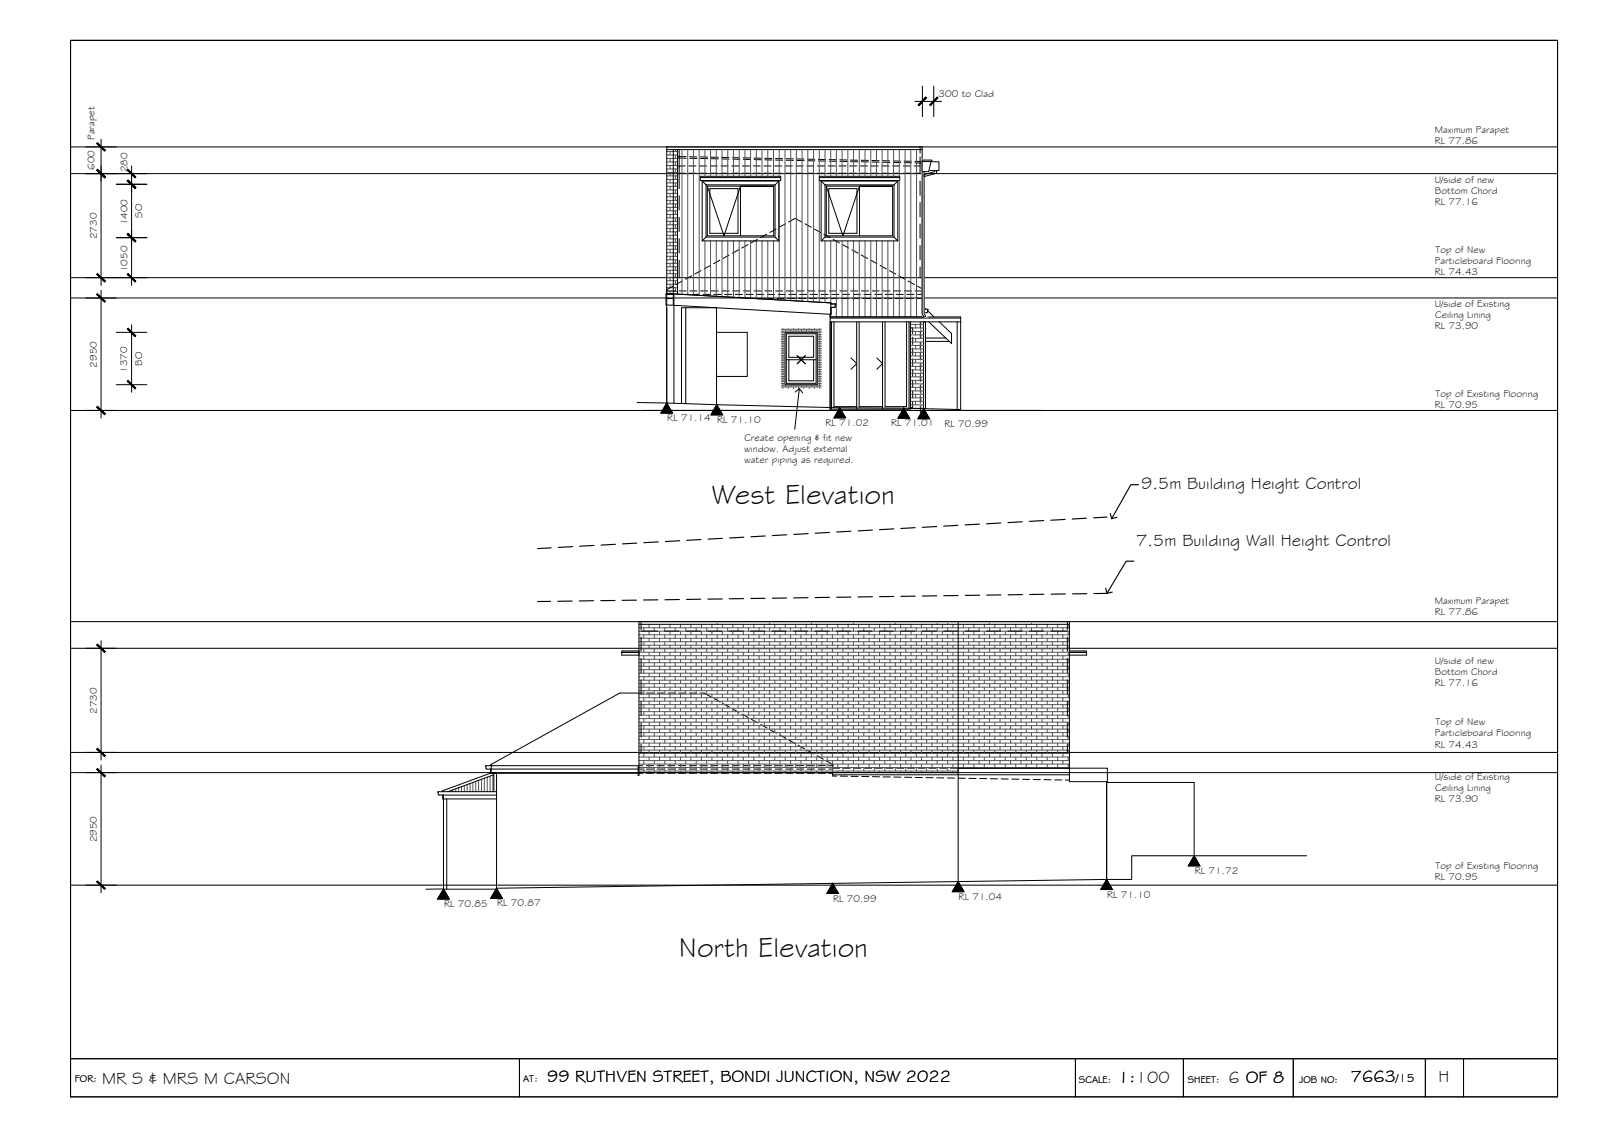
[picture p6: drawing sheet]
<svg xmlns="http://www.w3.org/2000/svg" width="420mm" height="297mm" viewBox="0 0 420 297" stroke-linecap="round" stroke-linejoin="round" font-family="sans-serif">
<defs><g id="words">
<g font-size="7.5">
<text x="186.7" y="132.1">West Elevation</text>
<text x="178.1" y="250.8">North Elevation</text>
</g>
<g font-size="4.5">
<text x="299.3" y="128.2">9.5m Building Height Control</text>
<text x="298" y="143.2">7.5m Building Wall Height Control</text>
<text x="26.8" y="284.1">MR S &amp; MRS M CARSON</text>
<text x="143.5" y="283.6">99 RUTHVEN STREET, BONDI JUNCTION, NSW 2022</text>
<text x="293.3" y="283.9">1:100</text>
<text x="322.2" y="283.9">6 OF 8</text>
<text x="354.3" y="283.8">7663</text>
<text x="377.3" y="283.7">H</text>
</g>
<text font-size="3.2" x="366.1" y="283.8">/15</text>
<g font-size="2.6">
<text x="246.2" y="25.5">300 to Clad</text>
<text x="376.3" y="34.9">Maximum Parapet</text>
<text x="24.8" y="36.7" transform="rotate(-90 24.8 36.7)">Parapet</text>
<text x="376.3" y="37.8">RL 77.86</text>
<text x="24.8" y="44.5" transform="rotate(-90 24.8 44.5)">600</text>
<text x="33.4" y="45.2" transform="rotate(-90 33.4 45.2)">280</text>
<text x="376.3" y="47.9">U/side of new</text>
<text x="376.3" y="53.7">RL 77.16</text>
<text x="376.4" y="50.8">Bottom Chord</text>
<text x="33.4" y="59.1" transform="rotate(-90 33.4 59.1)">1400</text>
<text x="37.3" y="57.1" transform="rotate(-90 37.3 57.1)">SO</text>
<text x="25.4" y="62.7" transform="rotate(-90 25.4 62.7)">2730</text>
<text x="33.4" y="71.4" transform="rotate(-90 33.4 71.4)">1050</text>
<text x="376.4" y="69.2">Particleboard Flooring</text>
<text x="376.5" y="66.2">Top of New</text>
<text x="376.3" y="72.1">RL 74.43</text>
<text x="376.3" y="80.5">U/side of Existing</text>
<text x="376.4" y="83.4">Ceiling Lining</text>
<text x="376.3" y="86.4">RL 73.90</text>
<text x="37.3" y="95.9" transform="rotate(-90 37.3 95.9)">BO</text>
<text x="25.4" y="96.4" transform="rotate(-90 25.4 96.4)">2950</text>
<text x="33.4" y="97.8" transform="rotate(-90 33.4 97.8)">1370</text>
<text x="376.3" y="106.9">RL 70.95</text>
<text x="376.5" y="104">Top of Existing Flooring</text>
<text x="175" y="110.4">RL 71.14 RL 71.10</text>
<text x="216.5" y="111.7">RL 71.02</text>
<text x="233.7" y="111.8">RL 71.01</text>
<text x="247.7" y="111.9">RL 70.99</text>
<text x="195.2" y="118.4">window. Adjust external</text>
<text x="195.2" y="115.5">Create opening &amp; fit new</text>
<text x="195.2" y="121.3">water piping as required.</text>
<text x="376.3" y="161.3">RL 77.86</text>
<text x="376.3" y="158.4">Maximum Parapet</text>
<text x="376.3" y="174.1">U/side of new</text>
<text x="376.3" y="179.9">RL 77.16</text>
<text x="376.4" y="177">Bottom Chord</text>
<text x="25.4" y="187.2" transform="rotate(-90 25.4 187.2)">2730</text>
<text x="376.5" y="190.2">Top of New</text>
<text x="376.3" y="196">RL 74.43</text>
<text x="376.4" y="193.1">Particleboard Flooring</text>
<text x="376.3" y="204.4">U/side of Existing</text>
<text x="376.4" y="207.3">Ceiling Lining</text>
<text x="376.3" y="210.3">RL 73.90</text>
<text x="25.4" y="220.9" transform="rotate(-90 25.4 220.9)">2950</text>
<text x="376.5" y="227.8">Top of Existing Flooring</text>
<text x="313.4" y="229.1">RL 71.72</text>
<text x="376.3" y="230.8">RL 70.95</text>
<text x="116.5" y="237.8">RL 70.85</text>
<text x="130.4" y="237.7">RL 70.87</text>
<text x="218.5" y="236.4">RL 70.99</text>
<text x="251.4" y="235.9">RL 71.04</text>
<text x="290.4" y="235.3">RL 71.10</text>
<text x="19.6" y="283.8">FOR:</text>
<text x="137.2" y="283.6">AT:</text>
<text x="283" y="283.9">SCALE:</text>
<text x="311.5" y="283.9">SHEET:</text>
<text x="340.7" y="283.9">JOB NO:</text>
</g>
</g></defs>
<!-- layer: BORDER -->
<path d="M18.5 10.6h390v277h-390zM18.5 277.6h390M136.2 277.6v10M282.1 277.6v10M310.4 277.6v10M339.2 277.6v10M373.8 277.6v10M383.8 277.6v10" fill="none" stroke="#000" stroke-width=".26"/>
<!-- layer: DIMENSION -->
<g fill="none" stroke="#000" stroke-width=".26">
<path d="M22.5 38.5h8M26.5 36.5v38.3M239.9 26.6h7M241.9 22.6v8M244.9 22.6v8M22.5 45.5h16M30.5 48.3h8M34.5 43.5v31.3M22.5 72.8h16M22.5 78.1h8M26.5 76.1v33.5M30.5 62.3h8"/>
<path d="M30.5 87.1h8M34.5 85.1v17.7M22.5 107.6h8M30.5 100.9h8M22.5 170h8M26.5 168v31.3M22.5 197.3h8M22.5 202.6h8M26.5 200.6v33.5M22.5 232.1h8"/>
</g>
<!-- layer: 0 -->
<g fill="#000" stroke="#000" stroke-width=".26">
<path d="M25.4 37.6l2 2 .2-.2zM25.4 37.6l.2-.2 2 2z"/>
<path d="M242.8 25.5l-1.8 2.2 2-2zM240.8 27.5l2-2-1.8 2.2z"/>
<path d="M243.8 27.5l.2 .2 1.8-2.2zM245.8 25.5l.2 .2-2 2z"/>
<path d="M25.4 44.6l2.2 1.8-2-2zM25.4 44.6l2.2 1.8-.2 .2z"/>
<path d="M25.4 44.6l2 2 .2-.2zM25.4 44.6l.2-.2 2 2z"/>
<path d="M33.6 47.2l-.2 .2 2.2 1.8zM33.4 47.4l2.2 1.8-.2 .2z"/>
<path d="M33.4 44.6l2 2 .2-.2zM33.6 44.4l2 2-2.2-1.8z"/>
<path d="M33.4 47.4l2 2 .2-.2zM33.6 47.2l2 2-2.2-1.8z"/>
<path d="M25.6 71.7l-.2 .2 2.2 1.8zM25.4 71.9l2.2 1.8-.2 .2z"/>
<path d="M25.4 77.2l2 2 .2-.2zM25.4 77.2l.2-.2 2 2z"/>
<path d="M33.6 61.2l-.2 .2 2.2 1.8zM33.4 61.4l2.2 1.8-.2 .2z"/>
<path d="M33.6 71.7l-.2 .2 2.2 1.8zM33.4 71.9l2.2 1.8-.2 .2z"/>
<path d="M33.4 61.4l2 2 .2-.2zM33.6 61.2l2 2-2.2-1.8z"/>
<path d="M33.6 99.7l-.2 .2 2.2 1.8zM33.4 99.9l2.2 1.8-.2 .3z"/>
<path d="M33.4 86.2l2 2.1 .2-.3zM33.6 86l2 2-2.2-1.8z"/>
<path d="M25.4 106.7l2.2 1.8-2-2zM25.4 106.7l2.2 1.8-.2 .2z"/>
<path d="M25.4 169.1l2 2 .2-.2zM25.4 169.1l.2-.2 2 2z"/>
<path d="M25.6 196.2l-.2 .2 2.2 1.8zM25.4 196.4l2.2 1.8-.2 .2z"/>
<path d="M25.4 201.7l2 2 .2-.2zM25.4 201.7l.2-.2 2 2z"/>
<path d="M25.4 231.2l2.2 1.8-2-2zM25.4 231.2l2.2 1.8-.2 .2z"/>
</g>
<!-- layer: HEIGHT CONTROL -->
<g fill="none" stroke="#000" stroke-width=".3">
<path d="M211.9 139.9l-3.7 .2M217.6 139.6l-3.8 .2M223.2 139.3l-3.8 .2M228.8 139l-3.7 .2M234.4 138.7l-3.7 .2M240 138.3l-3.7 .2M245.6 138l-3.7 .3M251.3 137.7l-3.8 .2M256.9 137.4l-3.8 .2M262.5 137.1l-3.8 .2M268.1 136.8l-3.7 .2M273.7 136.5l-3.7 .2"/>
<path d="M279.3 136.2l-3.7 .2M285 135.9l-3.8 .2M290.3 135.6l-3.5 .2M144.4 157.7h-3.4M144.6 143.6l-3.6 .2M150 157.6h-3.7M150.2 143.3l-3.8 .2M155.7 157.5l-3.8 .1M155.8 143l-3.8 .2M161.3 157.4l-3.7 .1M161.4 142.7l-3.7 .2M166.9 157.3l-3.7 .1"/>
<path d="M167 142.4l-3.7 .2M172.5 157.3h-3.7M172.6 142.1l-3.7 .2M178.2 157.2h-3.8M178.3 141.8l-3.8 .2M183.8 157.1l-3.7 .1M183.9 141.4l-3.8 .3M189.4 157l-3.7 .1M189.5 141.1l-3.8 .2M195 156.9l-3.7 .1M195.1 140.8l-3.7 .2M200.7 156.9h-3.8"/>
<path d="M200.7 140.5l-3.7 .2M206.3 156.8h-3.7M206.3 140.2l-3.7 .2M211.9 156.7l-3.7 .1M217.5 156.6l-3.7 .1M223.2 156.5l-3.8 .1M228.8 156.5h-3.8M234.4 156.4h-3.7M240 156.3l-3.7 .1M245.7 156.2l-3.8 .1M251.3 156.1l-3.8 .1M256.9 156.1h-3.7"/>
<path d="M262.5 156h-3.7M268.2 155.9h-3.8M273.8 155.8l-3.8 .1M279.4 155.7l-3.7 .1M285 155.7h-3.7M290.3 155.6h-3.4"/>
</g>
<!-- layer: 0 -->
<path d="M291.2 134.6l.4 1.4 1.3-.4M298.6 127.1h-2l-5 8.9M290 154.2l.3 1.4 1.4-.4M297.4 147.1h-2l-5.1 8.5" fill="none" stroke="#000" stroke-width=".3"/>
<!-- layer: EXISTING -->
<g fill="none" stroke="#000" stroke-width=".26">
<path d="M206 58.7l-1.6 .9M206.8 58.2l1.8-1 1.7 1M211.1 58.7l1.7 .9M174.9 76.3v29.4M174.9 76.3h2.3M174.9 78.3h1.7M174.9 77.2h1.7M176.5 75l-1.7 1 .1 .3M176.6 77v3l41.1 2.4M176.7 77v28.7M178.1 76.3h1.9M179 73.7l-1.7 .9"/>
<path d="M179 77.2h1.6M180.9 76.3h1.9M181.4 72.3l-1.6 .9M181.6 77.2h1.9M183.7 76.3h1.9M183.9 70.9l-1.7 1M184.4 77.2h1.9M186.3 69.6l-1.6 .9M186.5 76.3h1.9M187.2 77.2h1.9M188.8 68.2l-1.6 .9M189.3 76.3h1.9"/>
<path d="M190 77.2h1.9M191.2 66.9l-1.6 .9M192.2 76.3h1.8M192.8 77.2h1.9M193.7 65.5l-1.6 .9M195 76.3h1.9M195.7 77.2h1.8M196.2 64.1l-1.7 .9M197.8 76.3h1.9M198.3 78.3h1.8M198.5 77.2h1.8M198.6 62.8l-1.6 .9"/>
<path d="M200.6 76.3h1.9M201 78.3h1.9M201.1 61.4l-1.6 .9M201.3 77.2h1.8M203.4 76.3h1.9M203.5 60l-1.6 1M203.9 78.3h1.8M204.1 77.2h1.9M206.2 76.3h1.9M206.7 78.3h1.9M206.9 77.2h1.9M209 76.3h1.9"/>
<path d="M209.5 78.3h1.9M209.7 77.2h1.9M211.8 76.3h1.9M212.3 78.3h1.9M212.5 77.2h1.9M213.6 60l1.6 1M214.7 76.3h1.8M215.1 78.3h1.9M215.3 77.2h1.9M216.1 61.4l1.6 .9M217.5 76.3h1.9M217.9 79.7l1.4 .1-.3 .7-1.1 .1v1.8"/>
<path d="M217.9 79.7v-.3l-43.2-2.5v3l1.9 .1M217.9 79.7v2.7M217.9 78.3h1.9M218.2 77.2h1.8M218.5 62.8l1.6 .9M220.3 76.3h1.9M220.7 78.3h1.9M221 77.2h1.8M221 64.1l1.6 .9M223.1 76.3h1.9M223.4 65.5l1.7 .9M223.5 78.3h1.9"/>
<path d="M223.8 77.2h1.8M225.9 66.9l1.6 .9M225.9 76.3h1.9M226.4 78.3h1.8M226.6 77.2h1.9M228.4 68.2l1.6 .9M228.7 76.3h1.9M229.2 78.3h1.9M229.4 77.2h1.9M230.8 69.6l1.6 .9M231.5 76.3h1.9M232 78.3h1.9"/>
<path d="M232.2 77.2h1.9M233.3 70.9l1.6 1M234.3 76.3h1.9M234.8 78.3h1.9M235 77.2h1.9M235.7 72.3l1.7 .9M237.2 76.3h1.8M237.6 78.3h1.9M237.8 77.2h1.9M238.2 73.7l1.6 .9M240 76.3h2.3v4.8M240.4 78.3h1.9"/>
<path d="M240.7 77.2h1.6M240.7 75l1.7 1M242.4 76l-.1 .3 .1-.3M179.9 80.7v25.1M187.9 87.1h8.1v11.6h-8.1M217.7 83.1h34.3v24.3M217.7 82.4v25.2M217.7 82.4h.2M217.7 83.4h34.3M217.7 84.4h34.3M217.9 82.4h.1M241.9 81.1h1.5l-.1 .7"/>
<path d="M242.1 82v1.1M242.3 84.4v22.7M242.3 80.5l.6 .6M242.3 89.5h6.7M242.3 88.6h5.7M242.3 80.8h.1M242.5 80.8v.3M243.3 81.8l-.2 .2h-1.2M243.3 81.5l1.7 1.6M243.6 84.4l6 5.7v-2.7l-3.3-3M251 84.4v23M178.7 105.8v-25.1h9.2v25.4"/>
<path d="M168.6 181.7h-6.1l-33.8 18.8 .1 .2M169.6 181.7h1.8M172.4 181.7h1.9M175.2 181.7h1.9M178 181.7h1.9M180.8 181.7h1.9M183.6 181.7h1.1l1.7 1M187.2 183.1l1.7 .9M189.7 184.5l1.6 .9M192.2 185.9l1.6 .9M194.6 187.2l1.7 .9M197.1 188.6l1.6 .9"/>
<path d="M199.5 189.9l1.7 1M202 191.3l1.7 .9M204.5 192.7l1.6 .9M206.9 194l1.7 .9M209.4 195.4l1.6 .9M211.8 196.8l1.7 .9M214.3 198.1l1.6 .9M216.8 199.5l1.7 1-.1 .2 .1-.2M116.1 208.4v1.1h14.1M117.2 209.5v23.6M128.5 202.7h38.9M128.6 201.6v1.1"/>
<path d="M128.7 200.5l.1 .2M128.8 200.7l-1.5 .2 .4 .7h39.7M128.8 200.7v2M128.8 200.7h38.6M130.2 207.6h-15.4l.3 .8h15.1M130.2 202.7v30.4h-13.9v-24.8M167.6 202.7h1M167.6 201.6h1M167.6 200.7h1M169.6 202.7h1.8M169.6 201.6h1.8M169.6 200.7h1.8"/>
<path d="M172.3 202.7h1.9M172.3 201.6h1.9M172.3 200.7h1.9M175.2 202.7h1.8M175.2 201.6h1.8M175.2 200.7h1.8M178 202.7h1.9M178 201.6h1.9M178 200.7h1.9M180.8 202.7h1.9M180.8 201.6h1.9M180.8 200.7h1.9"/>
<path d="M183.6 202.7h1.9M183.6 201.6h1.9M183.6 200.7h1.9M186.4 202.7h1.9M186.4 201.6h1.9M186.4 200.7h1.9M189.2 202.7h1.9M189.2 201.6h1.9M189.2 200.7h1.9M192.1 202.7h1.8M192.1 201.6h1.8M192.1 200.7h1.8"/>
<path d="M194.8 202.7h1.9M194.8 201.6h1.9M194.8 200.7h1.9M197.7 202.7h1.8M197.7 201.6h1.8M197.7 200.7h1.8M200.5 202.7h1.9M200.5 201.6h1.9M200.5 200.7h1.9M203.3 202.7h1.9M203.3 201.6h1.9M203.3 200.7h1.9"/>
<path d="M206.1 202.7h1.9M206.1 201.6h1.9M206.1 200.7h1.9M208.9 202.7h1.9M208.9 201.6h1.9M208.9 200.7h1.9M211.7 202.7h1.9M211.7 201.6h1.9M211.7 200.7h1.9M214.6 202.7h1.8M214.6 201.6h1.8M214.6 200.7h1.8"/>
<path d="M217.3 202.7h1.1M217.3 200.7h1.1v1.2M217.3 201.6h1.1M218.4 201.4h1.8M218.4 202.3v1.1l1 .1M218.4 203.1h62.1M220.4 203.5h1.9M221.1 201.4h1.9M223.2 203.5l1.9 .1M224 201.4h1.8M226 203.6h1.9M226.7 201.4h1.9"/>
<path d="M228.8 203.6l1.9 .1M229.6 201.4h1.8M231.6 203.7h1.9M232.4 201.4h1.9M234.4 203.7h1.9M235.2 201.4h1.9M237.2 203.8h1.9M238 201.4h1.9M240.1 203.8h1.8M240.8 201.4h1.9M242.9 203.9h1.8M243.6 201.4h1.9"/>
<path d="M245.7 203.9l1.9 .1M246.5 201.4h1.8M248.5 204h1.9M249.2 201.4h1.9M251.3 204h1.9M254.1 204.1h1.9M256.9 204.1h1.9M259.7 204.2h1.9M262.6 204.2l1.8 .1M265.4 204.3h1.8M268.2 204.3h1.9M271 204.4h1.9"/>
<path d="M273.8 204.4h1.9M276.6 204.5h1.9M279.4 204.5h1.1M280.5 201.4v3.5h9.9v-3.5h-39.1v29.7M290.2 204.9v25.7M290.2 205.1h23v19.3"/>
</g>
<!-- layer: HATCH -->
<g fill="none" stroke="#545454" stroke-width=".26">
<path d="M174.9 39.7h2.8M175.8 39.7v.9M177.1 39.2v.5M178.9 39.2v38M180.4 39.2v38.1M181.9 39.2v38.1M183.4 39.2v38.2M184.9 39.2v7M186.4 39.2v7M187.9 39.2v7M189.4 39.2v7M190.9 39.2v7"/>
<path d="M192.4 39.2v7M193.9 39.2v7M195.4 39.2v7M196.9 39.2v7M198.4 39.2v7M199.9 39.2v7M201.4 39.2v7M202.9 39.2v7M204.4 39.2v7M205.9 39.2v39.5M207.4 39.2v39.6M208.9 39.2v39.7"/>
<path d="M210.4 39.2v39.8M211.9 39.2v39.9M213.4 39.2v39.9M214.9 39.2v7M216.4 39.2v7M217.9 39.2v7M219.4 39.2v7M220.9 39.2v7M222.4 39.2v7M223.9 39.2v7M225.4 39.2v7M226.9 39.2v7"/>
<path d="M228.4 39.2v7M229.9 39.2v7M231.4 39.2v7M232.9 39.2v7M234.4 39.2v7M235.9 39.2v7M237.4 39.2v43.9M238.9 39.2v43.9M240.4 39.2v43.9M174.9 40.6h2.8M174.9 41.5h2.8M174.9 42.5h2.8"/>
<path d="M174.9 43.4h2.8M174.9 44.3h2.8M174.9 45.2h2.8M174.9 46.1h2.8M174.9 47h2.8M174.9 48h2.8M174.9 48.9h2.8M174.9 49.8h2.8M174.9 50.7h2.8M174.9 51.6h2.8M174.9 52.5h2.8M174.9 53.5h2.8"/>
<path d="M174.9 54.4h2.8M174.9 55.3h2.8M174.9 56.2h2.8M174.9 57.1h2.8M174.9 58h2.8M174.9 58.9h2.8M174.9 59.9h2.8M175.8 41.5v1M175.8 43.4v.9M175.8 45.2v.9M175.8 47v1M175.8 48.9v.9"/>
<path d="M175.8 50.7v.9M175.8 52.5v1M175.8 54.4v.9M175.8 56.2v.9M175.8 58v.9M175.8 59.9v.9M177.1 40.6v.9M177.1 42.5v.9M177.1 44.3v.9M177.1 46.1v.9M177.1 48v.9M177.1 49.8v.9"/>
<path d="M177.1 51.6v.9M177.1 53.5v.9M177.1 55.3v.9M177.1 57.1v.9M177.1 58.9v1M184.9 47.3v.2M186.4 47.3v.2M187.9 47.3v.2M189.4 47.3v.2M190.9 47.3v.2M192.4 47.3v.2M193.9 47.3v.2"/>
<path d="M195.4 47.3v.2M196.9 47.3v.2M198.4 47.3v.2M199.9 47.3v.2M201.4 47.3v.2M202.9 47.3v.2M204.4 47.3v31.3M214.9 47.3v31.9M216.4 47.3v.2M217.9 47.3v.2M219.4 47.3v.2M220.9 47.3v.2"/>
<path d="M222.4 47.3v.2M223.9 47.3v.2M225.4 47.3v.2M226.9 47.3v.2M228.4 47.3v.2M229.9 47.3v.2M231.4 47.3v.2M232.9 47.3v.2M234.4 47.3v.2M235.9 47.3v35.8M174.9 60.8h2.8M174.9 61.7h2.8"/>
<path d="M174.9 62.6h2.8M174.9 63.5h2.8M174.9 64.4h2.8M174.9 65.4h2.8M174.9 66.3h2.8M174.9 67.2h2.8M174.9 68.1h2.8M174.9 69h2.8M174.9 69.9h2.8M174.9 70.9h2.8M174.9 71.8h2.8M174.9 72.7h2.8"/>
<path d="M174.9 73.6h2.8M174.9 74.5h2.8M174.9 75.4h2.8M174.9 76.4h2.8M175.8 61.7v.9M175.8 63.5v.9M175.8 65.4v.9M175.8 67.2v.9M175.8 69v.9M175.8 70.9v.9M175.8 72.7v.9M175.8 74.5v.9"/>
<path d="M175.8 76.4v.6M177.1 60.8v.9M177.1 62.6v.9M177.1 64.4v1M177.1 66.3v.9M177.1 68.1v.9M177.1 69.9v1M177.1 71.8v.9M177.1 73.6v.9M177.1 75.4v1M184.9 63.2v14.3M186.4 63.2v14.4"/>
<path d="M187.9 63.2v14.5M189.4 63.2v14.6M190.9 63.2v14.6M192.4 63.2v14.7M193.9 63.2v14.8M195.4 63.2v14.9M196.9 63.2v15M198.4 63.2v15.1M199.9 63.2v15.2M201.4 63.2v15.3M202.9 63.2v15.3M216.4 63.2v16.1"/>
<path d="M217.9 63.2v16.2M219.4 63.2v19.9M220.9 63.2v19.9M222.4 63.2v19.9M223.9 63.2v19.9M225.4 63.2v19.9M226.9 63.2v19.9M228.4 63.2v19.9M229.9 63.2v19.9M231.4 63.2v19.9M232.9 63.2v19.9M234.4 63.2v19.9"/>
<path d="M204.9 86.3h10.5M204.9 86.8h10.5M204.9 87.2h1M204.9 87.7h1M204.9 88.2h1M204.9 88.6h1M204.9 89.1h1M204.9 89.5h1M204.9 90h1M204.9 90.5h1M204.9 90.9h1M204.9 91.4h1"/>
<path d="M204.9 91.8h1M204.9 92.3h1M204.9 92.7h1M204.9 93.2h1M204.9 93.7h1M204.9 94.1h1M204.9 94.6h1M204.9 95h1M204.9 95.5h1M204.9 96h1M204.9 96.4h1M204.9 96.9h1"/>
<path d="M204.9 97.3h1M204.9 97.8h1M204.9 98.2h1M204.9 98.7h1M204.9 99.2h1M204.9 99.6h1M205.3 86.1v.2M205.3 86.8v.4M205.3 87.7v.5M205.3 88.6v.5M205.3 89.5v.5M205.3 90.5v.4"/>
<path d="M205.3 91.4v.4M205.3 92.3v.4M205.3 93.2v.5M205.3 94.1v.5M205.3 95v.5M205.3 96v.4M205.3 96.9v.4M205.3 97.8v.4M205.3 98.7v.5M205.3 99.6v.5M206 86.3v.5M206.7 86.1v.2"/>
<path d="M206.7 86.8v.3M207.4 86.3v.5M208.1 86.1v.2M208.1 86.8v.3M208.8 86.3v.5M209.5 86.1v.2M209.5 86.8v.3M210.2 86.3v.5M210.8 86.1v.2M210.8 86.8v.3M211.5 86.3v.5M212.2 86.1v.2"/>
<path d="M212.2 86.8v.3M212.9 86.3v.5M213.6 86.1v.2M213.6 86.8v.3M214.3 86.3v.5M214.4 87.2h1M214.4 87.7h1M214.4 88.2h1M214.4 88.6h1M214.4 89.1h1M214.4 89.5h1M214.4 90h1"/>
<path d="M214.4 90.5h1M214.4 90.9h1M214.4 91.4h1M214.4 91.8h1M214.4 92.3h1M214.4 92.7h1M214.4 93.2h1M214.4 93.7h1M214.4 94.1h1M214.4 94.6h1M214.4 95h1M214.4 95.5h1"/>
<path d="M214.4 96h1M214.4 96.4h1M214.4 96.9h1M214.4 97.3h1M214.4 97.8h1M214.4 98.2h1M214.4 98.7h1M214.4 99.2h1M214.4 99.6h1M215 86.1v.2M215 86.8v.4M215 87.7v.5"/>
<path d="M215 88.6v.5M215 89.5v.5M215 90.5v.4M215 91.4v.4M215 92.3v.4M215 93.2v.5M215 94.1v.5M215 95v.5M215 96v.4M215 96.9v.4M215 97.8v.4M215 98.7v.5"/>
<path d="M215 99.6v.5M217.9 82.4v.7M238.8 85.1h3.5M238.8 86h3.5M238.8 86.9h3.5M238.8 87.8h3.5M238.8 88.7h3.5M238.8 89.7h3.5M238.8 90.6h3.5M238.8 91.5h3.5M238.8 92.4h3.5M238.8 93.3h3.5"/>
<path d="M238.8 94.2h3.5M238.8 95.1h3.5M238.8 96.1h3.5M238.8 97h3.5M238.8 97.9h3.5M238.8 98.8h3.5M238.8 99.7h3.5M240.1 85.1v.9M240.1 86.9v.9M240.1 88.7v1M240.1 90.6v.9M240.1 92.4v.9"/>
<path d="M240.1 94.2v.9M240.1 96.1v.9M240.1 97.9v.9M240.1 99.7v.9M241.5 84.4v.7M241.5 86v.9M241.5 87.8v.9M241.5 89.7v.9M241.5 91.5v.9M241.5 93.3v.9M241.5 95.1v1M241.5 97v.9"/>
<path d="M241.5 98.8v.9M204.9 100.1h1M204.9 100.5h1M204.9 101h10.5M204.9 101.4h10.5M205.3 100.5v.5M205.3 101.4v.4M206 101v.4M206.7 100.9v.1M206.7 101.4v.4M207.4 101v.4M208.1 100.9v.1"/>
<path d="M208.1 101.4v.4M208.8 101v.4M209.5 100.9v.1M209.5 101.4v.4M210.2 101v.4M210.8 100.9v.1M210.8 101.4v.4M211.5 101v.4M212.2 100.9v.1M212.2 101.4v.4M212.9 101v.4M213.6 100.9v.1"/>
<path d="M213.6 101.4v.4M214.3 101v.4M214.4 100.1h1M214.4 100.5h1M215 100.5v.5M215 101.4v.4M238.8 100.6h3.5M238.8 101.6h3.5M238.8 102.5h3.5M238.8 103.4h3.5M238.8 104.3h3.5M238.8 105.2h3.5"/>
<path d="M238.8 106.1h3.5M238.8 107.1h3.5M240.1 101.6v.9M240.1 103.4v.9M240.1 105.2v.9M240.1 107.1h.1M241.5 100.6v1M241.5 102.5v.9M241.5 104.3v.9M241.5 106.1v1M167.6 164.6h112.9M167.6 165.5h112.9"/>
<path d="M167.6 166.4h112.9M167.6 167.3h112.9M167.6 168.2h112.9M167.6 169.2h112.9M167.6 170.1h112.9M167.6 171h112.9M167.6 171.9h112.9M167.6 172.8h112.9M167.6 173.8h112.9M167.6 174.7h112.9M167.6 175.6h112.9M167.6 176.5h112.9"/>
<path d="M167.6 177.4h112.9M167.6 178.3h112.9M167.6 179.2h112.9M168.9 164.6v.9M168.9 166.4v.9M168.9 168.2v1M168.9 170.1v.9M168.9 171.9v.9M168.9 173.8v.9M168.9 175.6v.9M168.9 177.4v.9M168.9 179.2v1"/>
<path d="M170.2 163.7v.9M170.2 165.5v.9M170.2 167.3v.9M170.2 169.2v.9M170.2 171v.9M170.2 172.8v1M170.2 174.7v.9M170.2 176.5v.9M170.2 178.3v.9M171.6 164.6v.9M171.6 166.4v.9M171.6 168.2v1"/>
<path d="M171.6 170.1v.9M171.6 171.9v.9M171.6 173.8v.9M171.6 175.6v.9M171.6 177.4v.9M171.6 179.2v1M173 163.7v.9M173 165.5v.9M173 167.3v.9M173 169.2v.9M173 171v.9M173 172.8v1"/>
<path d="M173 174.7v.9M173 176.5v.9M173 178.3v.9M174.4 164.6v.9M174.4 166.4v.9M174.4 168.2v1M174.4 170.1v.9M174.4 171.9v.9M174.4 173.8v.9M174.4 175.6v.9M174.4 177.4v.9M174.4 179.2v1"/>
<path d="M175.7 163.7v.9M175.7 165.5v.9M175.7 167.3v.9M175.7 169.2v.9M175.7 171v.9M175.7 172.8v1M175.7 174.7v.9M175.7 176.5v.9M175.7 178.3v.9M177.1 164.6v.9M177.1 166.4v.9M177.1 168.2v1"/>
<path d="M177.1 170.1v.9M177.1 171.9v.9M177.1 173.8v.9M177.1 175.6v.9M177.1 177.4v.9M177.1 179.2v1M178.5 163.7v.9M178.5 165.5v.9M178.5 167.3v.9M178.5 169.2v.9M178.5 171v.9M178.5 172.8v1"/>
<path d="M178.5 174.7v.9M178.5 176.5v.9M178.5 178.3v.9M179.8 164.6v.9M179.8 166.4v.9M179.8 168.2v1M179.8 170.1v.9M179.8 171.9v.9M179.8 173.8v.9M179.8 175.6v.9M179.8 177.4v.9M179.8 179.2v1"/>
<path d="M181.2 163.7v.9M181.2 165.5v.9M181.2 167.3v.9M181.2 169.2v.9M181.2 171v.9M181.2 172.8v1M181.2 174.7v.9M181.2 176.5v.9M181.2 178.3v.9M182.6 164.6v.9M182.6 166.4v.9M182.6 168.2v1"/>
<path d="M182.6 170.1v.9M182.6 171.9v.9M182.6 173.8v.9M182.6 175.6v.9M182.6 177.4v.9M182.6 179.2v1M184 163.7v.9M184 165.5v.9M184 167.3v.9M184 169.2v.9M184 171v.9M184 172.8v1"/>
<path d="M184 174.7v.9M184 176.5v.9M184 178.3v.9M185.3 164.6v.9M185.3 166.4v.9M185.3 168.2v1M185.3 170.1v.9M185.3 171.9v.9M185.3 173.8v.9M185.3 175.6v.9M185.3 177.4v.9M185.3 179.2v1"/>
<path d="M186.7 163.7v.9M186.7 165.5v.9M186.7 167.3v.9M186.7 169.2v.9M186.7 171v.9M186.7 172.8v1M186.7 174.7v.9M186.7 176.5v.9M186.7 178.3v.9M188.1 163.7h.1M188.1 164.6v.9M188.1 166.4v.9"/>
<path d="M188.1 168.2v1M188.1 170.1v.9M188.1 171.9v.9M188.1 173.8v.9M188.1 175.6v.9M188.1 177.4v.9M188.1 179.2v1M189.5 163.7v.9M189.5 165.5v.9M189.5 167.3v.9M189.5 169.2v.9M189.5 171v.9"/>
<path d="M189.5 172.8v1M189.5 174.7v.9M189.5 176.5v.9M189.5 178.3v.9M190.8 164.6v.9M190.8 166.4v.9M190.8 168.2v1M190.8 170.1v.9M190.8 171.9v.9M190.8 173.8v.9M190.8 175.6v.9M190.8 177.4v.9"/>
<path d="M190.8 179.2v1M192.2 163.7v.9M192.2 165.5v.9M192.2 167.3v.9M192.2 169.2v.9M192.2 171v.9M192.2 172.8v1M192.2 174.7v.9M192.2 176.5v.9M192.2 178.3v.9M193.6 164.6v.9M193.6 166.4v.9"/>
<path d="M193.6 168.2v1M193.6 170.1v.9M193.6 171.9v.9M193.6 173.8v.9M193.6 175.6v.9M193.6 177.4v.9M193.6 179.2v1M195 163.7v.9M195 165.5v.9M195 167.3v.9M195 169.2v.9M195 171v.9"/>
<path d="M195 172.8v1M195 174.7v.9M195 176.5v.9M195 178.3v.9M196.3 164.6v.9M196.3 166.4v.9M196.3 168.2v1M196.3 170.1v.9M196.3 171.9v.9M196.3 173.8v.9M196.3 175.6v.9M196.3 177.4v.9"/>
<path d="M196.3 179.2v1M197.7 163.7v.9M197.7 165.5v.9M197.7 167.3v.9M197.7 169.2v.9M197.7 171v.9M197.7 172.8v1M197.7 174.7v.9M197.7 176.5v.9M197.7 178.3v.9M199.1 164.6v.9M199.1 166.4v.9"/>
<path d="M199.1 168.2v1M199.1 170.1v.9M199.1 171.9v.9M199.1 173.8v.9M199.1 175.6v.9M199.1 177.4v.9M199.1 179.2v1M200.5 163.7v.9M200.5 165.5v.9M200.5 167.3v.9M200.5 169.2v.9M200.5 171v.9"/>
<path d="M200.5 172.8v1M200.5 174.7v.9M200.5 176.5v.9M200.5 178.3v.9M201.8 163.7h.1M201.8 164.6v.9M201.8 166.4v.9M201.8 168.2v1M201.8 170.1v.9M201.8 171.9v.9M201.8 173.8v.9M201.8 175.6v.9"/>
<path d="M201.8 177.4v.9M201.8 179.2v1M203.2 163.7v.9M203.2 165.5v.9M203.2 167.3v.9M203.2 169.2v.9M203.2 171v.9M203.2 172.8v1M203.2 174.7v.9M203.2 176.5v.9M203.2 178.3v.9M204.6 164.6v.9"/>
<path d="M204.6 166.4v.9M204.6 168.2v1M204.6 170.1v.9M204.6 171.9v.9M204.6 173.8v.9M204.6 175.6v.9M204.6 177.4v.9M204.6 179.2v1M206 163.7v.9M206 165.5v.9M206 167.3v.9M206 169.2v.9"/>
<path d="M206 171v.9M206 172.8v1M206 174.7v.9M206 176.5v.9M206 178.3v.9M207.3 164.6v.9M207.3 166.4v.9M207.3 168.2v1M207.3 170.1v.9M207.3 171.9v.9M207.3 173.8v.9M207.3 175.6v.9"/>
<path d="M207.3 177.4v.9M207.3 179.2v1M208.7 163.7v.9M208.7 165.5v.9M208.7 167.3v.9M208.7 169.2v.9M208.7 171v.9M208.7 172.8v1M208.7 174.7v.9M208.7 176.5v.9M208.7 178.3v.9M210.1 164.6v.9"/>
<path d="M210.1 166.4v.9M210.1 168.2v1M210.1 170.1v.9M210.1 171.9v.9M210.1 173.8v.9M210.1 175.6v.9M210.1 177.4v.9M210.1 179.2v1M211.4 163.7v.9M211.4 165.5v.9M211.4 167.3v.9M211.4 169.2v.9"/>
<path d="M211.4 171v.9M211.4 172.8v1M211.4 174.7v.9M211.4 176.5v.9M211.4 178.3v.9M212.8 163.7h.1M212.8 164.6v.9M212.8 166.4v.9M212.8 168.2v1M212.8 170.1v.9M212.8 171.9v.9M212.8 173.8v.9"/>
<path d="M212.8 175.6v.9M212.8 177.4v.9M212.8 179.2v1M214.2 163.7v.9M214.2 165.5v.9M214.2 167.3v.9M214.2 169.2v.9M214.2 171v.9M214.2 172.8v1M214.2 174.7v.9M214.2 176.5v.9M214.2 178.3v.9"/>
<path d="M215.6 164.6v.9M215.6 166.4v.9M215.6 168.2v1M215.6 170.1v.9M215.6 171.9v.9M215.6 173.8v.9M215.6 175.6v.9M215.6 177.4v.9M215.6 179.2v1M216.9 163.7v.9M216.9 165.5v.9M216.9 167.3v.9"/>
<path d="M216.9 169.2v.9M216.9 171v.9M216.9 172.8v1M216.9 174.7v.9M216.9 176.5v.9M216.9 178.3v.9M218.3 164.6v.9M218.3 166.4v.9M218.3 168.2v1M218.3 170.1v.9M218.3 171.9v.9M218.3 173.8v.9"/>
<path d="M218.3 175.6v.9M218.3 177.4v.9M218.3 179.2v1M219.7 163.7v.9M219.7 165.5v.9M219.7 167.3v.9M219.7 169.2v.9M219.7 171v.9M219.7 172.8v1M219.7 174.7v.9M219.7 176.5v.9M219.7 178.3v.9"/>
<path d="M221.1 164.6v.9M221.1 166.4v.9M221.1 168.2v1M221.1 170.1v.9M221.1 171.9v.9M221.1 173.8v.9M221.1 175.6v.9M221.1 177.4v.9M221.1 179.2v1M222.4 163.7v.9M222.4 165.5v.9M222.4 167.3v.9"/>
<path d="M222.4 169.2v.9M222.4 171v.9M222.4 172.8v1M222.4 174.7v.9M222.4 176.5v.9M222.4 178.3v.9M223.8 163.7h.1M223.8 164.6v.9M223.8 166.4v.9M223.8 168.2v1M223.8 170.1v.9M223.8 171.9v.9"/>
<path d="M223.8 173.8v.9M223.8 175.6v.9M223.8 177.4v.9M223.8 179.2v1M225.2 163.7v.9M225.2 165.5v.9M225.2 167.3v.9M225.2 169.2v.9M225.2 171v.9M225.2 172.8v1M225.2 174.7v.9M225.2 176.5v.9"/>
<path d="M225.2 178.3v.9M226.6 164.6v.9M226.6 166.4v.9M226.6 168.2v1M226.6 170.1v.9M226.6 171.9v.9M226.6 173.8v.9M226.6 175.6v.9M226.6 177.4v.9M226.6 179.2v1M227.9 163.7v.9M227.9 165.5v.9"/>
<path d="M227.9 167.3v.9M227.9 169.2v.9M227.9 171v.9M227.9 172.8v1M227.9 174.7v.9M227.9 176.5v.9M227.9 178.3v.9M229.3 164.6v.9M229.3 166.4v.9M229.3 168.2v1M229.3 170.1v.9M229.3 171.9v.9"/>
<path d="M229.3 173.8v.9M229.3 175.6v.9M229.3 177.4v.9M229.3 179.2v1M230.7 163.7v.9M230.7 165.5v.9M230.7 167.3v.9M230.7 169.2v.9M230.7 171v.9M230.7 172.8v1M230.7 174.7v.9M230.7 176.5v.9"/>
<path d="M230.7 178.3v.9M232.1 164.6v.9M232.1 166.4v.9M232.1 168.2v1M232.1 170.1v.9M232.1 171.9v.9M232.1 173.8v.9M232.1 175.6v.9M232.1 177.4v.9M232.1 179.2v1M233.4 163.7v.9M233.4 165.5v.9"/>
<path d="M233.4 167.3v.9M233.4 169.2v.9M233.4 171v.9M233.4 172.8v1M233.4 174.7v.9M233.4 176.5v.9M233.4 178.3v.9M234.8 163.7h.1M234.8 164.6v.9M234.8 166.4v.9M234.8 168.2v1M234.8 170.1v.9"/>
<path d="M234.8 171.9v.9M234.8 173.8v.9M234.8 175.6v.9M234.8 177.4v.9M234.8 179.2v1M236.2 163.7v.9M236.2 165.5v.9M236.2 167.3v.9M236.2 169.2v.9M236.2 171v.9M236.2 172.8v1M236.2 174.7v.9"/>
<path d="M236.2 176.5v.9M236.2 178.3v.9M237.6 164.6v.9M237.6 166.4v.9M237.6 168.2v1M237.6 170.1v.9M237.6 171.9v.9M237.6 173.8v.9M237.6 175.6v.9M237.6 177.4v.9M237.6 179.2v1M238.9 163.7v.9"/>
<path d="M238.9 165.5v.9M238.9 167.3v.9M238.9 169.2v.9M238.9 171v.9M238.9 172.8v1M238.9 174.7v.9M238.9 176.5v.9M238.9 178.3v.9M240.3 164.6v.9M240.3 166.4v.9M240.3 168.2v1M240.3 170.1v.9"/>
<path d="M240.3 171.9v.9M240.3 173.8v.9M240.3 175.6v.9M240.3 177.4v.9M240.3 179.2v1M241.7 163.7v.9M241.7 165.5v.9M241.7 167.3v.9M241.7 169.2v.9M241.7 171v.9M241.7 172.8v1M241.7 174.7v.9"/>
<path d="M241.7 176.5v.9M241.7 178.3v.9M243 164.6v.9M243 166.4v.9M243 168.2v1M243 170.1v.9M243 171.9v.9M243 173.8v.9M243 175.6v.9M243 177.4v.9M243 179.2v1M244.4 163.7v.9"/>
<path d="M244.4 165.5v.9M244.4 167.3v.9M244.4 169.2v.9M244.4 171v.9M244.4 172.8v1M244.4 174.7v.9M244.4 176.5v.9M244.4 178.3v.9M245.8 163.7h.1M245.8 164.6v.9M245.8 166.4v.9M245.8 168.2v1"/>
<path d="M245.8 170.1v.9M245.8 171.9v.9M245.8 173.8v.9M245.8 175.6v.9M245.8 177.4v.9M245.8 179.2v1M247.2 163.7v.9M247.2 165.5v.9M247.2 167.3v.9M247.2 169.2v.9M247.2 171v.9M247.2 172.8v1"/>
<path d="M247.2 174.7v.9M247.2 176.5v.9M247.2 178.3v.9M248.5 163.7h.1M248.5 164.6v.9M248.5 166.4v.9M248.5 168.2v1M248.5 170.1v.9M248.5 171.9v.9M248.5 173.8v.9M248.5 175.6v.9M248.5 177.4v.9"/>
<path d="M248.5 179.2v1M249.9 163.7v.9M249.9 165.5v.9M249.9 167.3v.9M249.9 169.2v.9M249.9 171v.9M249.9 172.8v1M249.9 174.7v.9M249.9 176.5v.9M249.9 178.3v.9M252.7 163.7v.9M252.7 165.5v.9"/>
<path d="M252.7 167.3v.9M252.7 169.2v.9M252.7 171v.9M252.7 172.8v1M252.7 174.7v.9M252.7 176.5v.9M252.7 178.3v.9M254 164.6v.9M254 166.4v.9M254 168.2v1M254 170.1v.9M254 171.9v.9"/>
<path d="M254 173.8v.9M254 175.6v.9M254 177.4v.9M254 179.2v1M255.4 163.7v.9M255.4 165.5v.9M255.4 167.3v.9M255.4 169.2v.9M255.4 171v.9M255.4 172.8v1M255.4 174.7v.9M255.4 176.5v.9"/>
<path d="M255.4 178.3v.9M256.8 164.6v.9M256.8 166.4v.9M256.8 168.2v1M256.8 170.1v.9M256.8 171.9v.9M256.8 173.8v.9M256.8 175.6v.9M256.8 177.4v.9M256.8 179.2v1M258.2 163.7v.9M258.2 165.5v.9"/>
<path d="M258.2 167.3v.9M258.2 169.2v.9M258.2 171v.9M258.2 172.8v1M258.2 174.7v.9M258.2 176.5v.9M258.2 178.3v.9M259.5 163.7h.1M259.5 164.6v.9M259.5 166.4v.9M259.5 168.2v1M259.5 170.1v.9"/>
<path d="M259.5 171.9v.9M259.5 173.8v.9M259.5 175.6v.9M259.5 177.4v.9M259.5 179.2v1M260.9 163.7v.9M260.9 165.5v.9M260.9 167.3v.9M260.9 169.2v.9M260.9 171v.9M260.9 172.8v1M260.9 174.7v.9"/>
<path d="M260.9 176.5v.9M260.9 178.3v.9M262.3 164.6v.9M262.3 166.4v.9M262.3 168.2v1M262.3 170.1v.9M262.3 171.9v.9M262.3 173.8v.9M262.3 175.6v.9M262.3 177.4v.9M262.3 179.2v1M263.7 163.7v.9"/>
<path d="M263.7 165.5v.9M263.7 167.3v.9M263.7 169.2v.9M263.7 171v.9M263.7 172.8v1M263.7 174.7v.9M263.7 176.5v.9M263.7 178.3v.9M265 164.6v.9M265 166.4v.9M265 168.2v1M265 170.1v.9"/>
<path d="M265 171.9v.9M265 173.8v.9M265 175.6v.9M265 177.4v.9M265 179.2v1M266.4 163.7v.9M266.4 165.5v.9M266.4 167.3v.9M266.4 169.2v.9M266.4 171v.9M266.4 172.8v1M266.4 174.7v.9"/>
<path d="M266.4 176.5v.9M266.4 178.3v.9M267.8 164.6v.9M267.8 166.4v.9M267.8 168.2v1M267.8 170.1v.9M267.8 171.9v.9M267.8 173.8v.9M267.8 175.6v.9M267.8 177.4v.9M267.8 179.2v1M269.2 163.7v.9"/>
<path d="M269.2 165.5v.9M269.2 167.3v.9M269.2 169.2v.9M269.2 171v.9M269.2 172.8v1M269.2 174.7v.9M269.2 176.5v.9M269.2 178.3v.9M270.5 163.7h.1M270.5 164.6v.9M270.5 166.4v.9M270.5 168.2v1"/>
<path d="M270.5 170.1v.9M270.5 171.9v.9M270.5 173.8v.9M270.5 175.6v.9M270.5 177.4v.9M270.5 179.2v1M271.9 163.7v.9M271.9 165.5v.9M271.9 167.3v.9M271.9 169.2v.9M271.9 171v.9M271.9 172.8v1"/>
<path d="M271.9 174.7v.9M271.9 176.5v.9M271.9 178.3v.9M273.3 164.6v.9M273.3 166.4v.9M273.3 168.2v1M273.3 170.1v.9M273.3 171.9v.9M273.3 173.8v.9M273.3 175.6v.9M273.3 177.4v.9M273.3 179.2v1"/>
<path d="M274.6 163.7v.9M274.6 165.5v.9M274.6 167.3v.9M274.6 169.2v.9M274.6 171v.9M274.6 172.8v1M274.6 174.7v.9M274.6 176.5v.9M274.6 178.3v.9M276 164.6v.9M276 166.4v.9M276 168.2v1"/>
<path d="M276 170.1v.9M276 171.9v.9M276 173.8v.9M276 175.6v.9M276 177.4v.9M276 179.2v1M277.4 163.7v.9M277.4 165.5v.9M277.4 167.3v.9M277.4 169.2v.9M277.4 171v.9M277.4 172.8v1"/>
<path d="M277.4 174.7v.9M277.4 176.5v.9M277.4 178.3v.9M278.8 164.6v.9M278.8 166.4v.9M278.8 168.2v1M278.8 170.1v.9M278.8 171.9v.9M278.8 173.8v.9M278.8 175.6v.9M278.8 177.4v.9M278.8 179.2v1"/>
<path d="M280.1 163.7v.9M280.1 165.5v.9M280.1 167.3v.9M280.1 169.2v.9M280.1 171v.9M280.1 172.8v1M280.1 174.7v.9M280.1 176.5v.9M280.1 178.3v.9M167.6 180.2h112.9M167.6 181.1h112.9M167.6 182h112.9"/>
<path d="M167.6 182.9h112.9M167.6 183.8h112.9M167.6 184.7h112.9M167.6 185.6h112.9M167.6 186.6h112.9M167.6 187.5h112.9M167.6 188.4h112.9M167.6 189.3h112.9M167.6 190.2h112.9M167.6 191.1h112.9M167.6 192.1h112.9M167.6 193h112.9"/>
<path d="M167.6 193.9h112.9M167.6 194.8h112.9M167.6 195.7h112.9M167.6 196.7h112.9M167.6 197.6h112.9M167.6 198.5h112.9M167.6 199.4h112.9M168.9 181.1v.9M168.9 182.9v.9M168.9 184.7v.9M168.9 186.6v.9M168.9 188.4v.9"/>
<path d="M168.9 190.2v.9M168.9 192.1v.9M168.9 193.9v.9M168.9 195.7v1M168.9 197.6v.9M168.9 199.4v.9M170.2 180.2v.9M170.2 182v.9M170.2 183.8v.9M170.2 185.6v1M170.2 187.5v.9M170.2 189.3v.9"/>
<path d="M170.2 191.1v1M170.2 193v.9M170.2 194.8v.9M170.2 196.7v.9M170.2 198.5v.9M171.6 181.1v.9M171.6 182.9v.9M171.6 184.7v.9M171.6 186.6v.9M171.6 188.4v.9M171.6 190.2v.9M171.6 192.1v.9"/>
<path d="M171.6 193.9v.9M171.6 195.7v1M171.6 197.6v.9M171.6 199.4v.9M173 180.2v.9M173 182v.9M173 183.8v.9M173 185.6v1M173 187.5v.9M173 189.3v.9M173 191.1v1M173 193v.9"/>
<path d="M173 194.8v.9M173 196.7v.9M173 198.5v.9M174.4 181.1v.9M174.4 182.9v.9M174.4 184.7v.9M174.4 186.6v.9M174.4 188.4v.9M174.4 190.2v.9M174.4 192.1v.9M174.4 193.9v.9M174.4 195.7v1"/>
<path d="M174.4 197.6v.9M174.4 199.4v.9M175.7 180.2v.9M175.7 182v.9M175.7 183.8v.9M175.7 185.6v1M175.7 187.5v.9M175.7 189.3v.9M175.7 191.1v1M175.7 193v.9M175.7 194.8v.9M175.7 196.7v.9"/>
<path d="M175.7 198.5v.9M177.1 181.1v.9M177.1 182.9v.9M177.1 184.7v.9M177.1 186.6v.9M177.1 188.4v.9M177.1 190.2v.9M177.1 192.1v.9M177.1 193.9v.9M177.1 195.7v1M177.1 197.6v.9M177.1 199.4v.9"/>
<path d="M178.5 180.2v.9M178.5 182v.9M178.5 183.8v.9M178.5 185.6v1M178.5 187.5v.9M178.5 189.3v.9M178.5 191.1v1M178.5 193v.9M178.5 194.8v.9M178.5 196.7v.9M178.5 198.5v.9M179.8 181.1v.9"/>
<path d="M179.8 182.9v.9M179.8 184.7v.9M179.8 186.6v.9M179.8 188.4v.9M179.8 190.2v.9M179.8 192.1v.9M179.8 193.9v.9M179.8 195.7v1M179.8 197.6v.9M179.8 199.4v.9M181.2 180.2v.9M181.2 182v.9"/>
<path d="M181.2 183.8v.9M181.2 185.6v1M181.2 187.5v.9M181.2 189.3v.9M181.2 191.1v1M181.2 193v.9M181.2 194.8v.9M181.2 196.7v.9M181.2 198.5v.9M182.6 181.1v.9M182.6 182.9v.9M182.6 184.7v.9"/>
<path d="M182.6 186.6v.9M182.6 188.4v.9M182.6 190.2v.9M182.6 192.1v.9M182.6 193.9v.9M182.6 195.7v1M182.6 197.6v.9M182.6 199.4v.9M184 180.2v.9M184 182v.9M184 183.8v.9M184 185.6v1"/>
<path d="M184 187.5v.9M184 189.3v.9M184 191.1v1M184 193v.9M184 194.8v.9M184 196.7v.9M184 198.5v.9M185.3 181.1v.9M185.3 182.9v.9M185.3 184.7v.9M185.3 186.6v.9M185.3 188.4v.9"/>
<path d="M185.3 190.2v.9M185.3 192.1v.9M185.3 193.9v.9M185.3 195.7v1M185.3 197.6v.9M185.3 199.4v.9M186.7 180.2v.9M186.7 182v.9M186.7 183.8v.9M186.7 185.6v1M186.7 187.5v.9M186.7 189.3v.9"/>
<path d="M186.7 191.1v1M186.7 193v.9M186.7 194.8v.9M186.7 196.7v.9M186.7 198.5v.9M188.1 181.1v.9M188.1 182.9v.9M188.1 184.7v.9M188.1 186.6v.9M188.1 188.4v.9M188.1 190.2v.9M188.1 192.1v.9"/>
<path d="M188.1 193.9v.9M188.1 195.7v1M188.1 197.6v.9M188.1 199.4v.9M189.5 180.2v.9M189.5 182v.9M189.5 183.8v.9M189.5 185.6v1M189.5 187.5v.9M189.5 189.3v.9M189.5 191.1v1M189.5 193v.9"/>
<path d="M189.5 194.8v.9M189.5 196.7v.9M189.5 198.5v.9M190.8 181.1v.9M190.8 182.9v.9M190.8 184.7v.9M190.8 186.6v.9M190.8 188.4v.9M190.8 190.2v.9M190.8 192.1v.9M190.8 193.9v.9M190.8 195.7v1"/>
<path d="M190.8 197.6v.9M190.8 199.4v.9M192.2 180.2v.9M192.2 182v.9M192.2 183.8v.9M192.2 185.6v1M192.2 187.5v.9M192.2 189.3v.9M192.2 191.1v1M192.2 193v.9M192.2 194.8v.9M192.2 196.7v.9"/>
<path d="M192.2 198.5v.9M193.6 181.1v.9M193.6 182.9v.9M193.6 184.7v.9M193.6 186.6v.9M193.6 188.4v.9M193.6 190.2v.9M193.6 192.1v.9M193.6 193.9v.9M193.6 195.7v1M193.6 197.6v.9M193.6 199.4v.9"/>
<path d="M195 180.2v.9M195 182v.9M195 183.8v.9M195 185.6v1M195 187.5v.9M195 189.3v.9M195 191.1v1M195 193v.9M195 194.8v.9M195 196.7v.9M195 198.5v.9M196.3 181.1v.9"/>
<path d="M196.3 182.9v.9M196.3 184.7v.9M196.3 186.6v.9M196.3 188.4v.9M196.3 190.2v.9M196.3 192.1v.9M196.3 193.9v.9M196.3 195.7v1M196.3 197.6v.9M196.3 199.4v.9M197.7 180.2v.9M197.7 182v.9"/>
<path d="M197.7 183.8v.9M197.7 185.6v1M197.7 187.5v.9M197.7 189.3v.9M197.7 191.1v1M197.7 193v.9M197.7 194.8v.9M197.7 196.7v.9M197.7 198.5v.9M199.1 181.1v.9M199.1 182.9v.9M199.1 184.7v.9"/>
<path d="M199.1 186.6v.9M199.1 188.4v.9M199.1 190.2v.9M199.1 192.1v.9M199.1 193.9v.9M199.1 195.7v1M199.1 197.6v.9M199.1 199.4v.9M200.5 180.2v.9M200.5 182v.9M200.5 183.8v.9M200.5 185.6v1"/>
<path d="M200.5 187.5v.9M200.5 189.3v.9M200.5 191.1v1M200.5 193v.9M200.5 194.8v.9M200.5 196.7v.9M200.5 198.5v.9M201.8 181.1v.9M201.8 182.9v.9M201.8 184.7v.9M201.8 186.6v.9M201.8 188.4v.9"/>
<path d="M201.8 190.2v.9M201.8 192.1v.9M201.8 193.9v.9M201.8 195.7v1M201.8 197.6v.9M201.8 199.4v.9M203.2 180.2v.9M203.2 182v.9M203.2 183.8v.9M203.2 185.6v1M203.2 187.5v.9M203.2 189.3v.9"/>
<path d="M203.2 191.1v1M203.2 193v.9M203.2 194.8v.9M203.2 196.7v.9M203.2 198.5v.9M204.6 181.1v.9M204.6 182.9v.9M204.6 184.7v.9M204.6 186.6v.9M204.6 188.4v.9M204.6 190.2v.9M204.6 192.1v.9"/>
<path d="M204.6 193.9v.9M204.6 195.7v1M204.6 197.6v.9M204.6 199.4v.9M206 180.2v.9M206 182v.9M206 183.8v.9M206 185.6v1M206 187.5v.9M206 189.3v.9M206 191.1v1M206 193v.9"/>
<path d="M206 194.8v.9M206 196.7v.9M206 198.5v.9M207.3 181.1v.9M207.3 182.9v.9M207.3 184.7v.9M207.3 186.6v.9M207.3 188.4v.9M207.3 190.2v.9M207.3 192.1v.9M207.3 193.9v.9M207.3 195.7v1"/>
<path d="M207.3 197.6v.9M207.3 199.4v.9M208.7 180.2v.9M208.7 182v.9M208.7 183.8v.9M208.7 185.6v1M208.7 187.5v.9M208.7 189.3v.9M208.7 191.1v1M208.7 193v.9M208.7 194.8v.9M208.7 196.7v.9"/>
<path d="M208.7 198.5v.9M210.1 181.1v.9M210.1 182.9v.9M210.1 184.7v.9M210.1 186.6v.9M210.1 188.4v.9M210.1 190.2v.9M210.1 192.1v.9M210.1 193.9v.9M210.1 195.7v1M210.1 197.6v.9M210.1 199.4v.9"/>
<path d="M211.4 180.2v.9M211.4 182v.9M211.4 183.8v.9M211.4 185.6v1M211.4 187.5v.9M211.4 189.3v.9M211.4 191.1v1M211.4 193v.9M211.4 194.8v.9M211.4 196.7v.9M211.4 198.5v.9M212.8 181.1v.9"/>
<path d="M212.8 182.9v.9M212.8 184.7v.9M212.8 186.6v.9M212.8 188.4v.9M212.8 190.2v.9M212.8 192.1v.9M212.8 193.9v.9M212.8 195.7v1M212.8 197.6v.9M212.8 199.4v.9M214.2 180.2v.9M214.2 182v.9"/>
<path d="M214.2 183.8v.9M214.2 185.6v1M214.2 187.5v.9M214.2 189.3v.9M214.2 191.1v1M214.2 193v.9M214.2 194.8v.9M214.2 196.7v.9M214.2 198.5v.9M215.6 181.1v.9M215.6 182.9v.9M215.6 184.7v.9"/>
<path d="M215.6 186.6v.9M215.6 188.4v.9M215.6 190.2v.9M215.6 192.1v.9M215.6 193.9v.9M215.6 195.7v1M215.6 197.6v.9M215.6 199.4v.9M216.9 180.2v.9M216.9 182v.9M216.9 183.8v.9M216.9 185.6v1"/>
<path d="M216.9 187.5v.9M216.9 189.3v.9M216.9 191.1v1M216.9 193v.9M216.9 194.8v.9M216.9 196.7v.9M216.9 198.5v.9M218.3 181.1v.9M218.3 182.9v.9M218.3 184.7v.9M218.3 186.6v.9M218.3 188.4v.9"/>
<path d="M218.3 190.2v.9M218.3 192.1v.9M218.3 193.9v.9M218.3 195.7v1M218.3 197.6v.9M218.3 199.4v.9M219.7 180.2v.9M219.7 182v.9M219.7 183.8v.9M219.7 185.6v1M219.7 187.5v.9M219.7 189.3v.9"/>
<path d="M219.7 191.1v1M219.7 193v.9M219.7 194.8v.9M219.7 196.7v.9M219.7 198.5v.9M221.1 181.1v.9M221.1 182.9v.9M221.1 184.7v.9M221.1 186.6v.9M221.1 188.4v.9M221.1 190.2v.9M221.1 192.1v.9"/>
<path d="M221.1 193.9v.9M221.1 195.7v1M221.1 197.6v.9M221.1 199.4v.9M222.4 180.2v.9M222.4 182v.9M222.4 183.8v.9M222.4 185.6v1M222.4 187.5v.9M222.4 189.3v.9M222.4 191.1v1M222.4 193v.9"/>
<path d="M222.4 194.8v.9M222.4 196.7v.9M222.4 198.5v.9M223.8 181.1v.9M223.8 182.9v.9M223.8 184.7v.9M223.8 186.6v.9M223.8 188.4v.9M223.8 190.2v.9M223.8 192.1v.9M223.8 193.9v.9M223.8 195.7v1"/>
<path d="M223.8 197.6v.9M223.8 199.4v.9M225.2 180.2v.9M225.2 182v.9M225.2 183.8v.9M225.2 185.6v1M225.2 187.5v.9M225.2 189.3v.9M225.2 191.1v1M225.2 193v.9M225.2 194.8v.9M225.2 196.7v.9"/>
<path d="M225.2 198.5v.9M226.6 181.1v.9M226.6 182.9v.9M226.6 184.7v.9M226.6 186.6v.9M226.6 188.4v.9M226.6 190.2v.9M226.6 192.1v.9M226.6 193.9v.9M226.6 195.7v1M226.6 197.6v.9M226.6 199.4v.9"/>
<path d="M227.9 180.2v.9M227.9 182v.9M227.9 183.8v.9M227.9 185.6v1M227.9 187.5v.9M227.9 189.3v.9M227.9 191.1v1M227.9 193v.9M227.9 194.8v.9M227.9 196.7v.9M227.9 198.5v.9M229.3 181.1v.9"/>
<path d="M229.3 182.9v.9M229.3 184.7v.9M229.3 186.6v.9M229.3 188.4v.9M229.3 190.2v.9M229.3 192.1v.9M229.3 193.9v.9M229.3 195.7v1M229.3 197.6v.9M229.3 199.4v.9M230.7 180.2v.9M230.7 182v.9"/>
<path d="M230.7 183.8v.9M230.7 185.6v1M230.7 187.5v.9M230.7 189.3v.9M230.7 191.1v1M230.7 193v.9M230.7 194.8v.9M230.7 196.7v.9M230.7 198.5v.9M232.1 181.1v.9M232.1 182.9v.9M232.1 184.7v.9"/>
<path d="M232.1 186.6v.9M232.1 188.4v.9M232.1 190.2v.9M232.1 192.1v.9M232.1 193.9v.9M232.1 195.7v1M232.1 197.6v.9M232.1 199.4v.9M233.4 180.2v.9M233.4 182v.9M233.4 183.8v.9M233.4 185.6v1"/>
<path d="M233.4 187.5v.9M233.4 189.3v.9M233.4 191.1v1M233.4 193v.9M233.4 194.8v.9M233.4 196.7v.9M233.4 198.5v.9M234.8 181.1v.9M234.8 182.9v.9M234.8 184.7v.9M234.8 186.6v.9M234.8 188.4v.9"/>
<path d="M234.8 190.2v.9M234.8 192.1v.9M234.8 193.9v.9M234.8 195.7v1M234.8 197.6v.9M234.8 199.4v.9M236.2 180.2v.9M236.2 182v.9M236.2 183.8v.9M236.2 185.6v1M236.2 187.5v.9M236.2 189.3v.9"/>
<path d="M236.2 191.1v1M236.2 193v.9M236.2 194.8v.9M236.2 196.7v.9M236.2 198.5v.9M237.6 181.1v.9M237.6 182.9v.9M237.6 184.7v.9M237.6 186.6v.9M237.6 188.4v.9M237.6 190.2v.9M237.6 192.1v.9"/>
<path d="M237.6 193.9v.9M237.6 195.7v1M237.6 197.6v.9M237.6 199.4v.9M238.9 180.2v.9M238.9 182v.9M238.9 183.8v.9M238.9 185.6v1M238.9 187.5v.9M238.9 189.3v.9M238.9 191.1v1M238.9 193v.9"/>
<path d="M238.9 194.8v.9M238.9 196.7v.9M238.9 198.5v.9M240.3 181.1v.9M240.3 182.9v.9M240.3 184.7v.9M240.3 186.6v.9M240.3 188.4v.9M240.3 190.2v.9M240.3 192.1v.9M240.3 193.9v.9M240.3 195.7v1"/>
<path d="M240.3 197.6v.9M240.3 199.4v.9M241.7 180.2v.9M241.7 182v.9M241.7 183.8v.9M241.7 185.6v1M241.7 187.5v.9M241.7 189.3v.9M241.7 191.1v1M241.7 193v.9M241.7 194.8v.9M241.7 196.7v.9"/>
<path d="M241.7 198.5v.9M243 181.1v.9M243 182.9v.9M243 184.7v.9M243 186.6v.9M243 188.4v.9M243 190.2v.9M243 192.1v.9M243 193.9v.9M243 195.7v1M243 197.6v.9M243 199.4v.9"/>
<path d="M244.4 180.2v.9M244.4 182v.9M244.4 183.8v.9M244.4 185.6v1M244.4 187.5v.9M244.4 189.3v.9M244.4 191.1v1M244.4 193v.9M244.4 194.8v.9M244.4 196.7v.9M244.4 198.5v.9M245.8 181.1v.9"/>
<path d="M245.8 182.9v.9M245.8 184.7v.9M245.8 186.6v.9M245.8 188.4v.9M245.8 190.2v.9M245.8 192.1v.9M245.8 193.9v.9M245.8 195.7v1M245.8 197.6v.9M245.8 199.4v.9M247.2 180.2v.9M247.2 182v.9"/>
<path d="M247.2 183.8v.9M247.2 185.6v1M247.2 187.5v.9M247.2 189.3v.9M247.2 191.1v1M247.2 193v.9M247.2 194.8v.9M247.2 196.7v.9M247.2 198.5v.9M248.5 181.1v.9M248.5 182.9v.9M248.5 184.7v.9"/>
<path d="M248.5 186.6v.9M248.5 188.4v.9M248.5 190.2v.9M248.5 192.1v.9M248.5 193.9v.9M248.5 195.7v1M248.5 197.6v.9M248.5 199.4v.9M249.9 180.2v.9M249.9 182v.9M249.9 183.8v.9M249.9 185.6v1"/>
<path d="M249.9 187.5v.9M249.9 189.3v.9M249.9 191.1v1M249.9 193v.9M249.9 194.8v.9M249.9 196.7v.9M249.9 198.5v.9M252.7 180.2v.9M252.7 182v.9M252.7 183.8v.9M252.7 185.6v1M252.7 187.5v.9"/>
<path d="M252.7 189.3v.9M252.7 191.1v1M252.7 193v.9M252.7 194.8v.9M252.7 196.7v.9M252.7 198.5v.9M254 181.1v.9M254 182.9v.9M254 184.7v.9M254 186.6v.9M254 188.4v.9M254 190.2v.9"/>
<path d="M254 192.1v.9M254 193.9v.9M254 195.7v1M254 197.6v.9M254 199.4v.9M255.4 180.2v.9M255.4 182v.9M255.4 183.8v.9M255.4 185.6v1M255.4 187.5v.9M255.4 189.3v.9M255.4 191.1v1"/>
<path d="M255.4 193v.9M255.4 194.8v.9M255.4 196.7v.9M255.4 198.5v.9M256.8 181.1v.9M256.8 182.9v.9M256.8 184.7v.9M256.8 186.6v.9M256.8 188.4v.9M256.8 190.2v.9M256.8 192.1v.9M256.8 193.9v.9"/>
<path d="M256.8 195.7v1M256.8 197.6v.9M256.8 199.4v.9M258.2 180.2v.9M258.2 182v.9M258.2 183.8v.9M258.2 185.6v1M258.2 187.5v.9M258.2 189.3v.9M258.2 191.1v1M258.2 193v.9M258.2 194.8v.9"/>
<path d="M258.2 196.7v.9M258.2 198.5v.9M259.5 181.1v.9M259.5 182.9v.9M259.5 184.7v.9M259.5 186.6v.9M259.5 188.4v.9M259.5 190.2v.9M259.5 192.1v.9M259.5 193.9v.9M259.5 195.7v1M259.5 197.6v.9"/>
<path d="M259.5 199.4v.9M260.9 180.2v.9M260.9 182v.9M260.9 183.8v.9M260.9 185.6v1M260.9 187.5v.9M260.9 189.3v.9M260.9 191.1v1M260.9 193v.9M260.9 194.8v.9M260.9 196.7v.9M260.9 198.5v.9"/>
<path d="M262.3 181.1v.9M262.3 182.9v.9M262.3 184.7v.9M262.3 186.6v.9M262.3 188.4v.9M262.3 190.2v.9M262.3 192.1v.9M262.3 193.9v.9M262.3 195.7v1M262.3 197.6v.9M262.3 199.4v.9M263.7 180.2v.9"/>
<path d="M263.7 182v.9M263.7 183.8v.9M263.7 185.6v1M263.7 187.5v.9M263.7 189.3v.9M263.7 191.1v1M263.7 193v.9M263.7 194.8v.9M263.7 196.7v.9M263.7 198.5v.9M265 181.1v.9M265 182.9v.9"/>
<path d="M265 184.7v.9M265 186.6v.9M265 188.4v.9M265 190.2v.9M265 192.1v.9M265 193.9v.9M265 195.7v1M265 197.6v.9M265 199.4v.9M266.4 180.2v.9M266.4 182v.9M266.4 183.8v.9"/>
<path d="M266.4 185.6v1M266.4 187.5v.9M266.4 189.3v.9M266.4 191.1v1M266.4 193v.9M266.4 194.8v.9M266.4 196.7v.9M266.4 198.5v.9M267.8 181.1v.9M267.8 182.9v.9M267.8 184.7v.9M267.8 186.6v.9"/>
<path d="M267.8 188.4v.9M267.8 190.2v.9M267.8 192.1v.9M267.8 193.9v.9M267.8 195.7v1M267.8 197.6v.9M267.8 199.4v.9M269.2 180.2v.9M269.2 182v.9M269.2 183.8v.9M269.2 185.6v1M269.2 187.5v.9"/>
<path d="M269.2 189.3v.9M269.2 191.1v1M269.2 193v.9M269.2 194.8v.9M269.2 196.7v.9M269.2 198.5v.9M270.5 181.1v.9M270.5 182.9v.9M270.5 184.7v.9M270.5 186.6v.9M270.5 188.4v.9M270.5 190.2v.9"/>
<path d="M270.5 192.1v.9M270.5 193.9v.9M270.5 195.7v1M270.5 197.6v.9M270.5 199.4v.9M271.9 180.2v.9M271.9 182v.9M271.9 183.8v.9M271.9 185.6v1M271.9 187.5v.9M271.9 189.3v.9M271.9 191.1v1"/>
<path d="M271.9 193v.9M271.9 194.8v.9M271.9 196.7v.9M271.9 198.5v.9M273.3 181.1v.9M273.3 182.9v.9M273.3 184.7v.9M273.3 186.6v.9M273.3 188.4v.9M273.3 190.2v.9M273.3 192.1v.9M273.3 193.9v.9"/>
<path d="M273.3 195.7v1M273.3 197.6v.9M273.3 199.4v.9M274.6 180.2v.9M274.6 182v.9M274.6 183.8v.9M274.6 185.6v1M274.6 187.5v.9M274.6 189.3v.9M274.6 191.1v1M274.6 193v.9M274.6 194.8v.9"/>
<path d="M274.6 196.7v.9M274.6 198.5v.9M276 181.1v.9M276 182.9v.9M276 184.7v.9M276 186.6v.9M276 188.4v.9M276 190.2v.9M276 192.1v.9M276 193.9v.9M276 195.7v1M276 197.6v.9"/>
<path d="M276 199.4v.9M277.4 180.2v.9M277.4 182v.9M277.4 183.8v.9M277.4 185.6v1M277.4 187.5v.9M277.4 189.3v.9M277.4 191.1v1M277.4 193v.9M277.4 194.8v.9M277.4 196.7v.9M277.4 198.5v.9"/>
<path d="M278.8 181.1v.9M278.8 182.9v.9M278.8 184.7v.9M278.8 186.6v.9M278.8 188.4v.9M278.8 190.2v.9M278.8 192.1v.9M278.8 193.9v.9M278.8 195.7v1M278.8 197.6v.9M278.8 199.4v.9M280.1 180.2v.9"/>
<path d="M280.1 182v.9M280.1 183.8v.9M280.1 185.6v1M280.1 187.5v.9M280.1 189.3v.9M280.1 191.1v1M280.1 193v.9M280.1 194.8v.9M280.1 196.7v.9M280.1 198.5v.9M118 207.3v.3M118.8 207.1v.5"/>
<path d="M119.5 206.8v.8M120.3 206.5v1.1M121 206.2v1.4M121.8 206v1.6M122.5 205.7v1.9M123.3 205.4v2.2M124 205.1v2.5M124.8 204.9v2.7M125.5 204.6v3M126.3 204.3v3.3M127 204v3.6M127.8 203.8v3.8"/>
<path d="M128.5 203.5v4.1M129.3 203.2v4.4M167.6 200.3h112.9M167.6 201.2h112.9M167.6 202.2h83.7M168.9 201.2v1M170.2 200.3v.9M170.2 202.2v.4M171.6 201.2v1M173 200.3v.9M173 202.2v.4M174.4 201.2v1"/>
<path d="M175.7 200.3v.9M175.7 202.2v.4M177.1 201.2v1M178.5 200.3v.9M178.5 202.2v.4M179.8 201.2v1M181.2 200.3v.9M181.2 202.2v.4M182.6 201.2v1M184 200.3v.9M184 202.2v.4M185.3 201.2v1"/>
<path d="M186.7 200.3v.9M186.7 202.2v.4M188.1 201.2v1M189.5 200.3v.9M189.5 202.2v.4M190.8 201.2v1M192.2 200.3v.9M192.2 202.2v.4M193.6 201.2v1M195 200.3v.9M195 202.2v.4M196.3 201.2v1"/>
<path d="M197.7 200.3v.9M197.7 202.2v.4M199.1 201.2v1M200.5 200.3v.9M200.5 202.2v.4M201.8 201.2v1M203.2 200.3v.9M203.2 202.2v.4M204.6 201.2v1M206 200.3v.9M206 202.2v.4M207.3 201.2v1"/>
<path d="M208.7 200.3v.9M208.7 202.2v.4M210.1 201.2v1M211.4 200.3v.9M211.4 202.2v.4M212.8 201.2v1M214.2 200.3v.9M214.2 202.2v.4M215.6 201.2v1M216.9 200.3v.9M216.9 202.2v.4M218.3 201.2v1"/>
<path d="M219.7 200.3v.9M219.7 202.2v.4M221.1 201.2v1M222.4 200.3v.9M222.4 202.2v.4M223.8 201.2v1M225.2 200.3v.9M225.2 202.2v.4M226.6 201.2v1M227.9 200.3v.9M227.9 202.2v.4M229.3 201.2v1"/>
<path d="M230.7 200.3v.9M230.7 202.2v.4M232.1 201.2v1M233.4 200.3v.9M233.4 202.2v.4M234.8 201.2v1M236.2 200.3v.9M236.2 202.2v.4M237.6 201.2v1M238.9 200.3v.9M238.9 202.2v.4M240.3 201.2v1"/>
<path d="M241.7 200.3v.9M241.7 202.2v.4M243 201.2v1M244.4 200.3v.9M244.4 202.2v.4M245.8 201.2v1M247.2 200.3v.9M247.2 202.2v.4M248.5 201.2v1M249.9 200.3v.9M249.9 202.2v.4M252.7 200.3v.9"/>
<path d="M254 201.2v.2M255.4 200.3v.9M256.8 201.2v.2M258.2 200.3v.9M259.5 201.2v.2M260.9 200.3v.9M262.3 201.2v.2M263.7 200.3v.9M265 201.2v.2M266.4 200.3v.9M267.8 201.2v.2M269.2 200.3v.9"/>
<path d="M270.5 201.2v.2M271.9 200.3v.9M273.3 201.2v.2M274.6 200.3v.9M276 201.2v.2M277.4 200.3v.9M278.8 201.2v.2M280.1 200.3v.9"/>
</g>
<!-- layer: CEILING-FLOOR LINES -->
<path d="M18.5 38.5h390M18.5 45.5h390M18.5 78.1h390.1M18.5 72.8h390.1M18.5 107.6h390.1M18.5 170h390M18.5 163h390M18.5 197.3h390M18.5 202.6h390M18.5 232.1h390" fill="none" stroke="#000" stroke-width=".26"/>
<!-- layer: 0.13 -->
<g fill="none" stroke="#000" stroke-width=".26">
<path d="M178.1 39.2v6.2h1.6M241.3 38.5v1.6M178.1 45.7v3.8M178.1 51.3v3.8M178.1 57v3.7M178.1 43.5h1.6M179.9 41.1l-1.9-.1 .1 .4 1.9 .1M180.7 43.5h1.8M180.7 45.4h1.8M180.9 41.1h1.8M180.9 41.5h1.9M183.5 43.5h1.8"/>
<path d="M183.5 45.4h1.8M183.7 41.1l1.9 .1M183.7 41.5l1.9 .1M186.3 43.5h1.9M186.3 45.4h1.9M186.5 41.2h1.9M186.5 41.6h1.9M189.1 43.5h1.9M189.1 45.4h1.9M189.3 41.3h1.9M189.4 41.7h1.8M191.9 43.5h1.9"/>
<path d="M191.9 45.4h1.9M192.1 41.3l1.9 .1M192.2 41.7l1.8 .1M194.7 43.5h1.9M194.7 45.4h1.9M194.9 41.4h1.9M195 41.8h1.9M197.5 43.5h1.9M197.5 45.4h1.9M197.7 41.4l1.9 .1M197.8 41.8l1.9 .1M200.3 43.5h1.9"/>
<path d="M200.3 45.4h1.9M200.6 41.5h1.8M200.6 41.9h1.9M203.2 43.5h1.8M203.2 45.4h1.8M203.4 41.6h1.8M203.4 42h1.9M206 43.5h1.8M206 45.4h1.8M206.2 41.6h1.9M206.2 42l1.9 .1M208.8 43.5h1.9"/>
<path d="M208.8 45.4h1.9M209 41.7h1.9M209 42.1h1.9M211.6 43.5h1.9M211.6 45.4h1.9M211.8 41.7l1.9 .1M211.9 42.1l1.8 .1M214.4 43.5h1.9M214.4 45.4h1.9M214.6 41.8h1.9M214.7 42.2h1.8M217.2 43.5h1.9"/>
<path d="M217.2 45.4h1.9M217.4 41.8l1.9 .1M217.5 42.2l1.9 .1M220 43.5h1.9M220 45.4h1.9M220.2 41.9h1.9M220.3 42.3h1.9M222.8 43.5h1.9M222.8 45.4h1.9M223.1 42h1.8M223.1 42.4h1.9M225.7 43.5h1.8"/>
<path d="M225.7 45.4h1.8M225.9 42l1.8 .1M225.9 42.4l1.9 .1M228.5 43.5h1.8M228.5 45.4h1.8M228.7 42.1h1.9M228.7 42.5h1.9M231.3 43.5h1.9M231.3 45.4h1.9M231.5 42.1l1.9 .1M231.5 42.5l1.9 .1M234.1 43.5h1.9"/>
<path d="M234.1 45.4h1.9M234.3 42.2h1.9M234.3 42.6h1.9M236.9 43.5h1.9M236.9 45.4h1.9M237.1 42.2l1.9 .1M237.2 42.6l1.8 .1M239.7 43.5h1.6M239.7 45.4h1.6M239.9 42.3h2M240 42.7h1.9M241.3 41.1v4.5"/>
<path d="M241.3 47.5v3.7M241.3 53.1v3.7M241.3 58.7v3.8M178.1 62.6v3.7M178.1 68.2v4.6M241.3 64.3v3.8M241.3 70v2.8M238.8 86h.6v1.5M239.4 88.4v1.9M239.4 91.2v1.9M239.4 94v1.9M239.4 96.9v1.8"/>
<path d="M239.4 99.7v1.8M241.4 84.4v1.6M241.4 86.9v1.9M241.4 89.7v1.9M241.4 92.5v1.9M241.4 95.3v1.9M241.4 98.2v1.8M239.4 102.5v1.8M239.4 105.3v1.5h-.6M241.4 101v1.8M241.4 103.8v1.9M241.4 106.6v1.6"/>
<path d="M168.1 163v2.1M168.1 167v3.7M168.1 172.6v3.8M168.1 178.2v3.8M168.1 165.5h4.4M174.3 165.5h3.8M180 165.5h3.7M185.6 165.5h3.7M191.2 165.5h3.8M196.8 165.5h3.8M202.5 165.5h3.7M208.1 165.5h3.7"/>
<path d="M213.7 165.5h3.8M219.3 165.5h3.8M225 165.5h3.7M230.6 165.5h3.7M236.2 165.5h3.8M241.8 165.5h3.8M247.5 165.5h3.7M253.1 165.5h3.7M258.7 165.5h3.8M264.3 165.5h3.8M270 165.5h3.7M275.6 165.5h4.3"/>
<path d="M279.9 163v2.1M279.9 167v3.7M279.9 172.6v3.8M279.9 178.2v3.8M168.1 183.9v3.7M168.1 189.5v3.7M168.1 195.1v2.2M279.9 183.9v3.7M279.9 189.5v3.7M279.9 195.1v2.2"/>
</g>
<!-- layer: LEVELS -->
<path d="M174.9 105.7l1.5 2.6h-3.1zM188 106.1l1.5 2.7h-3zM220.2 106.9l1.6 2.7h-3.1zM237 107l1.6 2.7h-3.1zM242.3 107.1l1.5 2.7h-3.1zM116.3 233.1l1.5 2.6h-3zM130.2 232.9l1.5 2.6h-3zM218.4 231.6l1.5 2.6h-3zM251.3 231.1l1.5 2.7h-3zM290.2 230.6l1.6 2.6h-3.1zM313.2 224.4l1.5 2.6h-3z" fill="#000" stroke="#000" stroke-width=".26"/>
<path d="M174.9 105.7l1.5 2.6h-3.1zM188 106.1l1.5 2.7h-3zM220.2 106.9l1.6 2.7h-3.1zM237 107l1.6 2.7h-3.1zM242.3 107.1l1.5 2.7h-3.1zM116.3 233.1l1.5 2.6h-3zM130.2 232.9l1.5 2.6h-3zM218.4 231.6l1.5 2.6h-3zM251.3 231.1l1.5 2.7h-3zM290.2 230.6l1.6 2.6h-3.1zM313.2 224.4l1.5 2.6h-3z" fill="none" stroke="#000" stroke-width=".26"/>
<!-- layer: TEXT -->
<path d="M174.9 105.7v2.6M188 106.1v2.7M220.2 106.9v2.7M237 107v2.7M242.3 107.1v2.7M116.3 233.1v2.6M130.2 232.9v2.6M218.4 231.6v2.6M251.3 231.1v2.7M290.2 230.6v2.6M313.2 224.4v2.6" fill="none" stroke="#000" stroke-width=".26"/>
<!-- layer: NEWWORK -->
<g fill="none" stroke="#000" stroke-width=".26">
<path d="M174.9 38.5h67v44.6h-24.2v-.7h.2v-1.8l1.1-.1 .2-.8h-1.3v-.3l-43-2.5zM174.9 39.2h67M176.6 39.2v37.8M177.7 39.2v37.9M183.7 46.2h21.1v1.1h-21.1zM183.7 46.6h21.1M184.2 47.5h20.1v15.7h-20.1zM184.2 47.5l1 1M185.2 48.5h18.1v13.7h-18.1zM204.3 47.5l-1 1M214.9 46.2h21.1v1.1h-21.1zM214.9 46.6h21.1"/>
<path d="M215.4 47.5h20.1v15.7h-20.1zM215.4 47.5l1 1M216.4 48.5h18.1v13.7h-18.1zM235.5 47.5l-1 1M241.9 42.3l4.4 .1v2.3h-4.4M185.2 62.2l-1 1M203.3 62.2l1 1M216.4 62.2l-1 1M234.5 62.2l1 1M205.9 87.1h8.5v13.8h-8.5zM217.7 84.4v23.2h21.1v-23.2M242.3 84.4v22.7"/>
<path d="M163.1 170.7h4.5v1.1h-4.5zM163.1 171h4.5M167.6 163.7h112.9M251.3 163v39.6h-83.7M280.5 170.7h4.5v1.1h-4.5zM280.5 171h4.5M117.5 207.6l12-4.5v4.5M128.6 202.7l-12.6 4.6 .1 .3M167.4 201.1h.2M167.6 200.7h-.2v2.6h.2v-40.3h112.9v38.4h-29.2"/>
</g>
<!-- layer: GRDLEV -->
<path d="M167.1 105.5l53.1 1.4 16.8 .1 15 .4M116.3 233.1h-4.6M290.2 230.6l-160 2.3M342.7 224.4h-45.9v6.2h-6.5" fill="none" stroke="#000" stroke-width=".26"/>
<!-- layer: WINDOWS -->
<g fill="none" stroke="#000" stroke-width=".26">
<path d="M185.5 48.8h17.4h-8.7M185.5 48.8l4.4 13 4.3-13M185.5 48.8v13h17.4v-13M186.2 49.5h7.4v11.7h-7.4zM194.2 48.8v13M216.7 48.8h17.4h-8.7M216.7 48.8l4.4 13 4.3-13M216.7 48.8v13h17.4v-13M217.4 49.5h7.4v11.7h-7.4zM225.4 48.8v13M206.2 87.5h7.8v13h-7.8zM206.2 94.3h7.8"/>
<path d="M206.9 88.2h6.5v5.5h-6.5zM206.9 94.3v5.5h6.5v-5.5M209.1 93.3l2.1 2.1M211.2 93.3l-2.1 2.1M218.1 84.4v22.9h20.3v-22.9M218.7 84.4v22.2h6M223.2 93.8l1.5 1.5-1.5 1.5M224.7 84.4v22.9M225.3 84.4v22.2h6.2M230 93.8l1.5 1.5-1.5 1.5M231.5 84.4v22.9M232.1 84.4v22.2h5.7v-22.2"/>
</g>
<!-- layer: MASK -->
<g fill="#fff" stroke="#fff" stroke-width=".26">
<path d="M241.9 42l2.5 .3v-.3zM241.9 42l2.5 .3h-2.5z"/>
<path d="M241.9 42.3l1.7 2.7 .6-2.7zM241.9 42.3l1.7 2.7h-1.7z"/>
<path d="M241.9 45l.5 37.2v-37.2zM241.9 45l.5 37.2h-.5z"/>
<path d="M241.9 82.2l.6 .2zM241.9 82.2l.6 .2h-.6z"/>
<path d="M241.9 82.4l.8 .4-.2-.4zM241.9 82.4l.8 .4h-.6z"/>
<path d="M242.1 82.8l.6 .1v-.1zM242.1 82.8l.6 .1z"/>
<path d="M242.2 82.9l.5 .2v-.2zM242.2 82.9l.5 .2h-.5z"/>
<path d="M242.2 84.4l.5 22.7v-22.7zM242.2 84.4l.5 22.7h-.5z"/>
</g>
<!-- layer: SERVICES -->
<path d="M241.9 42h2.5v.3h-.2l-.6 2.7h-1.2v37.2l.3 .9h-.5l-.3-.7zM241.9 42.3h2.5M241.9 45h.5M242.4 45.8l2.7-.8v-.3h.5v.7l-3.2 .9zM242.2 84.4h.5v22.7h-.5z" fill="none" stroke="#000" stroke-width=".26"/>
<!-- layer: 0 -->
<path d="M208.5 102.8l1.1-.9 .9 1.1M209.6 101.9l-1.2 10.7" fill="none" stroke="#000" stroke-width=".26"/>
<use href="#words"/>
</svg>
